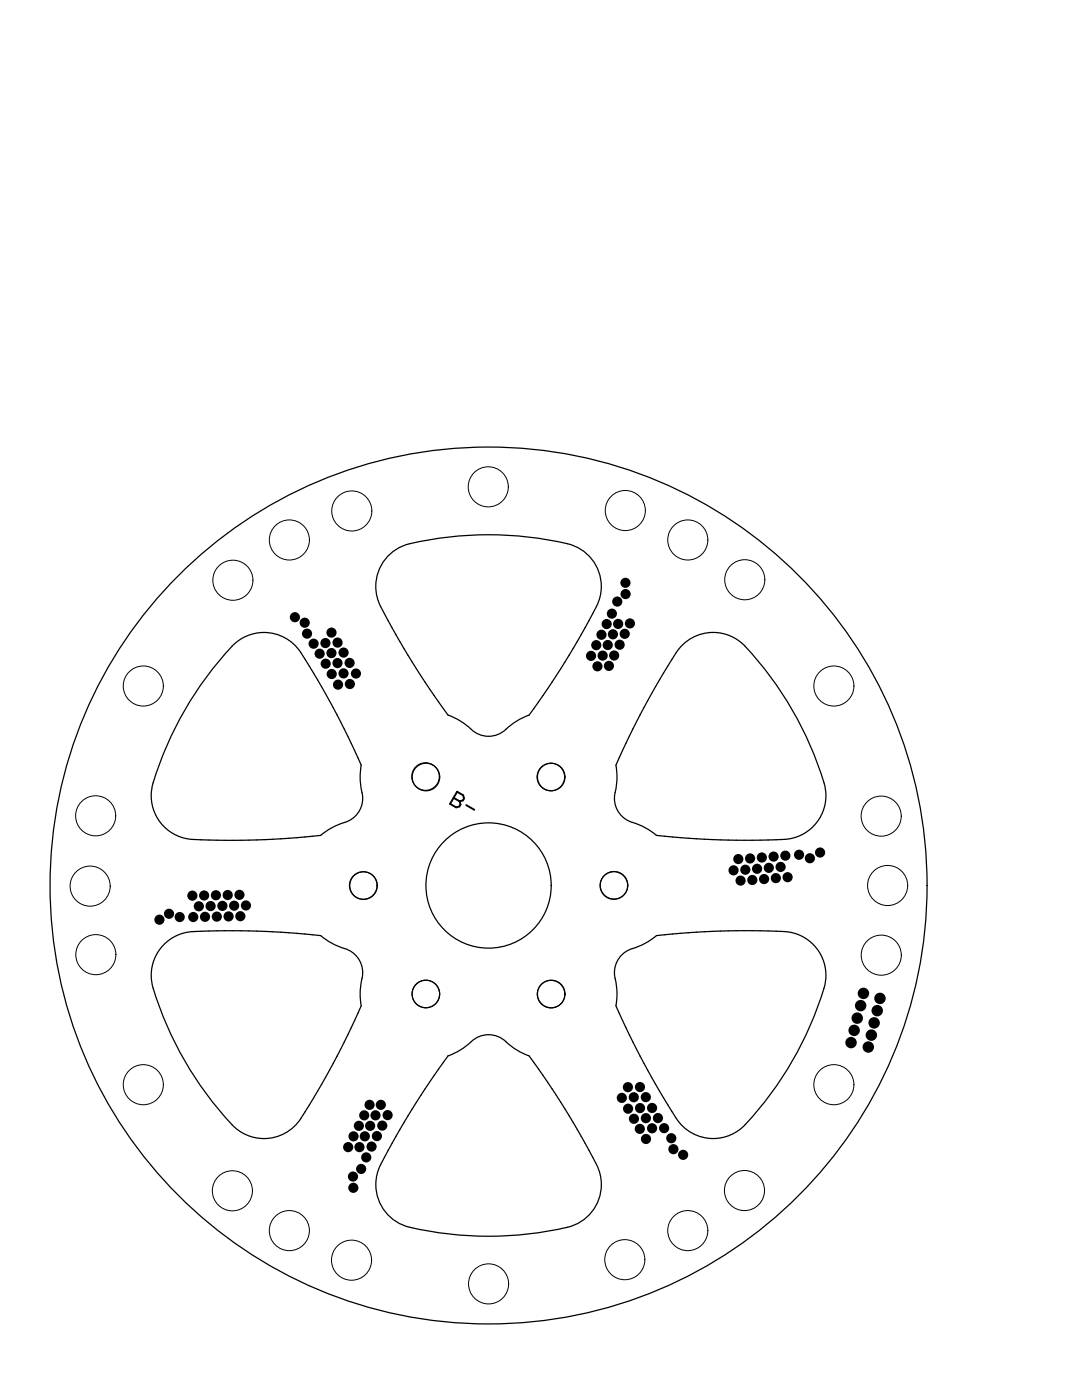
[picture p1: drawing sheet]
<svg xmlns="http://www.w3.org/2000/svg" width="216mm" height="279mm" viewBox="0 0 216 279" stroke-linecap="round" stroke-linejoin="round" font-family="sans-serif">
<g fill="none" stroke="#000" stroke-width=".2">
<circle cx="97.4" cy="97.2" r="4"/>
<circle cx="46.5" cy="115.8" r="4"/>
<circle cx="57.7" cy="107.8" r="4"/>
<circle cx="70.2" cy="102" r="4"/>
<circle cx="124.8" cy="101.9" r="4"/>
<circle cx="137.2" cy="107.8" r="4"/>
<circle cx="148.6" cy="115.7" r="4"/>
<circle cx="28.6" cy="136.9" r="4"/>
<circle cx="166.4" cy="136.9" r="4"/>
<circle cx="84.9" cy="155" r="2.75"/>
<circle cx="109.9" cy="155.1" r="2.75"/>
<circle cx="18" cy="176.8" r="4"/>
<circle cx="19.1" cy="162.8" r="4"/>
<circle cx="72.5" cy="176.7" r="2.75"/>
<circle cx="122.5" cy="176.7" r="2.75"/>
<circle cx="175.8" cy="162.9" r="4"/>
<circle cx="177.1" cy="176.7" r="4"/>
<circle cx="19.1" cy="190.5" r="4"/>
<circle cx="85" cy="198.4" r="2.75"/>
<circle cx="109.9" cy="198.4" r="2.75"/>
<circle cx="175.8" cy="190.6" r="4"/>
<circle cx="28.6" cy="216.5" r="4"/>
<circle cx="166.4" cy="216.5" r="4"/>
<circle cx="46.4" cy="237.6" r="4"/>
<circle cx="148.6" cy="237.6" r="4"/>
<circle cx="57.7" cy="245.6" r="4"/>
<circle cx="70.1" cy="251.5" r="4"/>
<circle cx="97.5" cy="256.2" r="4"/>
<circle cx="124.7" cy="251.4" r="4"/>
<circle cx="137.2" cy="245.6" r="4"/>
</g>
<g fill="none" stroke="#000" stroke-width=".25">
<path d="M77.2 111.2a9.4 9.4 0 0 1 5.9-3 68.8 68.8 0 0 1 31.2 .6 8.9 8.9 0 0 1 4 13.7l-3.1 5.5-3.3 5.5-6.3 9.2a14.1 14.1 0 0 0-5.2 3.3 5.1 5.1 0 0 1-6.9-.9l-2.2-1.6-1.9-.8a151 151 0 0 1-13.9-22.7 8.8 8.8 0 0 1 1.7-8.8zM136 128.9a8.7 8.7 0 0 1 12.7 .1 69 69 0 0 1 16 28.2 8.7 8.7 0 0 1-8.2 10.3 164.5 164.5 0 0 1-25.5-.8 14.7 14.7 0 0 0-5.6-2.9 5.3 5.3 0 0 1-2.5-6.7 13.1 13.1 0 0 0 0-4.4 156.6 156.6 0 0 1 12.6-23.2zM30.6 156.2a8.7 8.7 0 0 0 7.9 11.3 162.7 162.7 0 0 0 25.5-.8 14.7 14.7 0 0 1 5.5-2.9 5.3 5.3 0 0 0 2.5-6.7 13.1 13.1 0 0 1 .1-4.4 158.2 158.2 0 0 0-12.6-23.2 8.8 8.8 0 0 0-13.2-.5 70 70 0 0 0-15.7 27.2M32.6 188.6a9.3 9.3 0 0 1 7.5-2.7l6.4-.2 6.3 .2 11.2 .8a14.7 14.7 0 0 0 5.5 2.9 5.3 5.3 0 0 1 2.5 6.7 13.1 13.1 0 0 0 .1 4.4 156.6 156.6 0 0 1-12.6 23.2 8.7 8.7 0 0 1-13.2 .5 69 69 0 0 1-16-28.2 8.7 8.7 0 0 1 2.3-7.6zM124.1 190.5a13.6 13.6 0 0 1 4-1.9l1.8-1 1.1-.9a153.1 153.1 0 0 1 26.6-.7 8.7 8.7 0 0 1 6.8 11.2 69.4 69.4 0 0 1-16.3 27.8 8.7 8.7 0 0 1-13.2-1.8 164.5 164.5 0 0 1-12-22.5l.1-.4a15.7 15.7 0 0 0-.4-5.9 5 5 0 0 1 1.5-3.9zM89.4 210.7a14.1 14.1 0 0 0 5.1-3.2 5.1 5.1 0 0 1 6.9 .8l2.3 1.6 1.9 .8a151.1 151.1 0 0 1 13.9 22.8 8.8 8.8 0 0 1-7.6 11.7 68.8 68.8 0 0 1-31.2-.6 8.9 8.9 0 0 1-4-13.6l5.6-9.7 3.4-5.3z"/>
<circle cx="85" cy="155.1" r="2.75"/>
<circle cx="110" cy="155.1" r="2.75"/>
<circle cx="72.5" cy="176.7" r="2.75"/>
<circle cx="97.5" cy="176.7" r="87.5"/>
<circle cx="97.5" cy="176.7" r="12.5"/>
<circle cx="122.5" cy="176.7" r="2.75"/>
<circle cx="85" cy="198.4" r="2.75"/>
<circle cx="110" cy="198.4" r="2.75"/>
</g>
<path d="M90.5 159.2l1.2 .7M91.2 158l1.2 .7 .2 .6-.2 .5-.7 .1 .2 .7-.2 .4-.7 .1-1.2-.7zM93 160.7l1.7 .9" fill="none" stroke="#000" stroke-width=".38"/>
<g fill="#000">
<circle cx="124.8" cy="116.3" r="1.02"/>
<circle cx="124.8" cy="118.6" r="1.02"/>
<circle cx="58.8" cy="123.2" r="1.02"/>
<circle cx="60.8" cy="124.3" r="1.02"/>
<circle cx="61.3" cy="126.5" r="1.02"/>
<circle cx="62.6" cy="128.5" r="1.02"/>
<circle cx="63.8" cy="130.5" r="1.02"/>
<circle cx="64.9" cy="128.3" r="1.02"/>
<circle cx="65" cy="132.5" r="1.02"/>
<circle cx="66.1" cy="130.3" r="1.02"/>
<circle cx="66.1" cy="126.2" r="1.02"/>
<circle cx="66.2" cy="134.5" r="1.02"/>
<circle cx="67.3" cy="132.3" r="1.02"/>
<circle cx="67.4" cy="128.2" r="1.02"/>
<circle cx="67.5" cy="136.6" r="1.02"/>
<circle cx="68.5" cy="134.4" r="1.02"/>
<circle cx="68.6" cy="130.2" r="1.02"/>
<circle cx="69.8" cy="132.3" r="1.02"/>
<circle cx="69.8" cy="136.5" r="1.02"/>
<circle cx="71" cy="134.4" r="1.02"/>
<circle cx="117.9" cy="130.9" r="1.02"/>
<circle cx="119" cy="128.8" r="1.02"/>
<circle cx="119.2" cy="133" r="1.02"/>
<circle cx="120" cy="126.7" r="1.02"/>
<circle cx="120.3" cy="130.8" r="1.02"/>
<circle cx="121.1" cy="124.5" r="1.02"/>
<circle cx="121.3" cy="128.7" r="1.02"/>
<circle cx="121.5" cy="132.9" r="1.02"/>
<circle cx="122.1" cy="122.5" r="1.02"/>
<circle cx="122.3" cy="126.6" r="1.02"/>
<circle cx="122.5" cy="130.8" r="1.02"/>
<circle cx="123.2" cy="120.1" r="1.02"/>
<circle cx="123.3" cy="124.5" r="1.02"/>
<circle cx="123.6" cy="128.7" r="1.02"/>
<circle cx="124.7" cy="126.5" r="1.02"/>
<circle cx="125.7" cy="124.4" r="1.02"/>
<circle cx="38.4" cy="178.7" r="1.02"/>
<circle cx="40.7" cy="178.7" r="1.02"/>
<circle cx="43.1" cy="178.7" r="1.02"/>
<circle cx="45.4" cy="178.6" r="1.02"/>
<circle cx="47.8" cy="178.6" r="1.02"/>
<circle cx="146.4" cy="173.7" r="1.02"/>
<circle cx="147.3" cy="171.4" r="1.02"/>
<circle cx="147.8" cy="175.7" r="1.02"/>
<circle cx="148.7" cy="173.6" r="1.02"/>
<circle cx="149.7" cy="171.3" r="1.02"/>
<circle cx="150.1" cy="175.6" r="1.02"/>
<circle cx="151.1" cy="173.4" r="1.02"/>
<circle cx="152" cy="171.1" r="1.02"/>
<circle cx="152.5" cy="175.4" r="1.02"/>
<circle cx="153.4" cy="173.2" r="1.02"/>
<circle cx="154.4" cy="170.9" r="1.02"/>
<circle cx="154.8" cy="175.2" r="1.02"/>
<circle cx="155.8" cy="173" r="1.02"/>
<circle cx="156.7" cy="170.8" r="1.02"/>
<circle cx="157.2" cy="175.1" r="1.02"/>
<circle cx="159.4" cy="170.6" r="1.02"/>
<circle cx="161.6" cy="171.3" r="1.02"/>
<circle cx="163.6" cy="170.1" r="1.02"/>
<circle cx="31.8" cy="183.5" r="1.02"/>
<circle cx="33.7" cy="182.4" r="1.02"/>
<circle cx="35.9" cy="183" r="1.02"/>
<circle cx="38.6" cy="183" r="1.02"/>
<circle cx="39.7" cy="180.9" r="1.02"/>
<circle cx="40.9" cy="183" r="1.02"/>
<circle cx="42" cy="180.8" r="1.02"/>
<circle cx="43.3" cy="182.9" r="1.02"/>
<circle cx="44.4" cy="180.8" r="1.02"/>
<circle cx="45.6" cy="182.9" r="1.02"/>
<circle cx="46.7" cy="180.7" r="1.02"/>
<circle cx="48" cy="182.8" r="1.02"/>
<circle cx="49.1" cy="180.7" r="1.02"/>
<circle cx="172.3" cy="198.3" r="1.14"/>
<circle cx="175.6" cy="199.3" r="1.14"/>
<circle cx="124.1" cy="219.1" r="1.02"/>
<circle cx="125.3" cy="217" r="1.02"/>
<circle cx="126.5" cy="219" r="1.02"/>
<circle cx="127.7" cy="216.9" r="1.02"/>
<circle cx="128.9" cy="219" r="1.02"/>
<circle cx="169.8" cy="208.1" r="1.14"/>
<circle cx="170.4" cy="205.6" r="1.14"/>
<circle cx="171.1" cy="203.2" r="1.14"/>
<circle cx="171.7" cy="200.7" r="1.14"/>
<circle cx="173.3" cy="209" r="1.14"/>
<circle cx="173.9" cy="206.6" r="1.14"/>
<circle cx="174.4" cy="204.1" r="1.14"/>
<circle cx="175" cy="201.7" r="1.14"/>
<circle cx="69.5" cy="228.9" r="1.02"/>
<circle cx="70.4" cy="234.8" r="1.02"/>
<circle cx="70.5" cy="237.1" r="1.02"/>
<circle cx="70.5" cy="226.8" r="1.02"/>
<circle cx="71.6" cy="224.7" r="1.02"/>
<circle cx="71.7" cy="228.9" r="1.02"/>
<circle cx="72.1" cy="233.3" r="1.02"/>
<circle cx="72.7" cy="222.6" r="1.02"/>
<circle cx="72.8" cy="226.8" r="1.02"/>
<circle cx="73.1" cy="231" r="1.02"/>
<circle cx="73.7" cy="220.5" r="1.02"/>
<circle cx="73.9" cy="224.7" r="1.02"/>
<circle cx="74.1" cy="228.8" r="1.02"/>
<circle cx="74.9" cy="222.6" r="1.02"/>
<circle cx="75.2" cy="226.7" r="1.02"/>
<circle cx="76" cy="220.5" r="1.02"/>
<circle cx="76.3" cy="224.6" r="1.02"/>
<circle cx="77.3" cy="222.5" r="1.02"/>
<circle cx="125.3" cy="221.3" r="1.02"/>
<circle cx="126.5" cy="223.3" r="1.02"/>
<circle cx="127.7" cy="225.3" r="1.02"/>
<circle cx="127.7" cy="221.1" r="1.02"/>
<circle cx="128.9" cy="223.2" r="1.02"/>
<circle cx="128.9" cy="227.3" r="1.02"/>
<circle cx="130.1" cy="225.2" r="1.02"/>
<circle cx="130.1" cy="221.1" r="1.02"/>
<circle cx="131.3" cy="223.1" r="1.02"/>
<circle cx="132.5" cy="225.1" r="1.02"/>
<circle cx="133.9" cy="227.2" r="1.02"/>
<circle cx="134.4" cy="229.3" r="1.02"/>
<circle cx="136.3" cy="230.5" r="1.02"/>
</g>
</svg>
